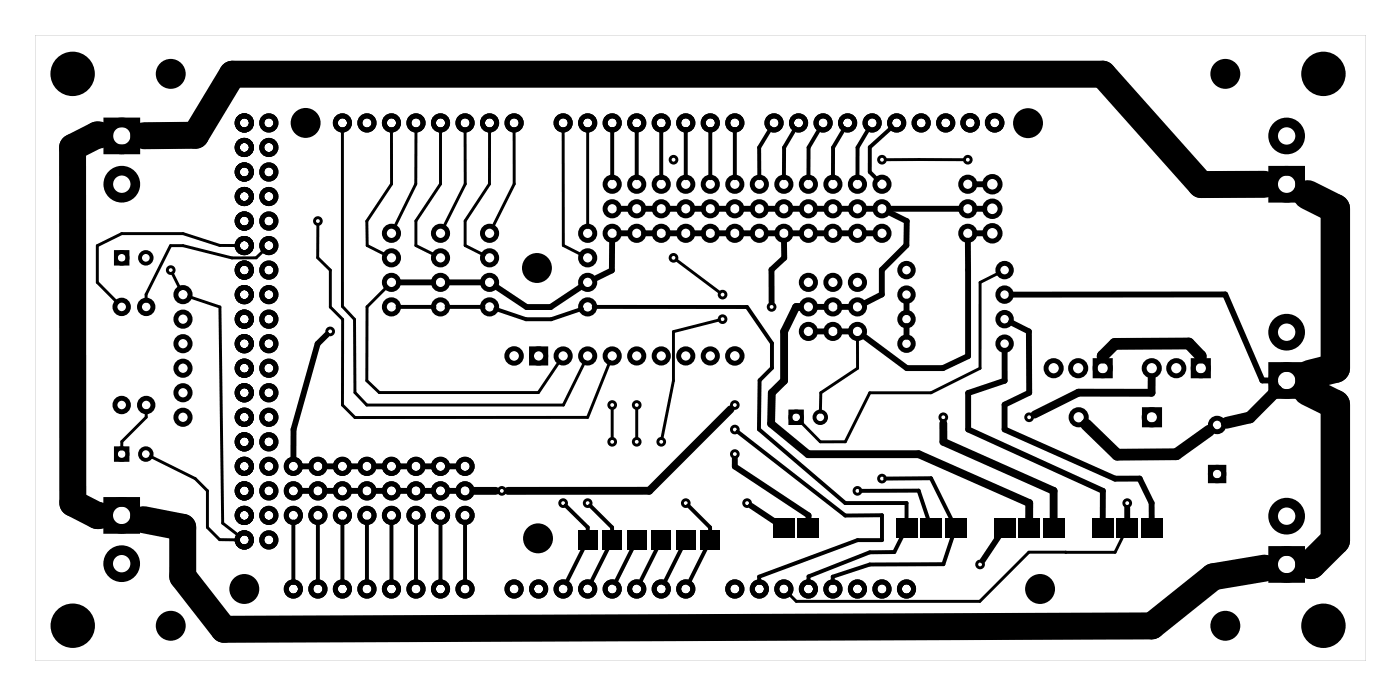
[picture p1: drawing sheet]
<svg xmlns="http://www.w3.org/2000/svg" width="145mm" height="72mm" viewBox="0 0 145 72" stroke-linecap="round" stroke-linejoin="round" font-family="sans-serif">
<g fill="#000">
<path d="M59.9 54.9h2v2h-2zM62.4 54.9h2v2h-2zM64.9 54.9h2v2h-2zM67.5 54.9h2v2h-2zM70 54.9h2v2h-2zM72.6 54.9h2v2h-2zM80.1 53.6h2.2v2h-2.2zM82.6 53.6h2.2v2h-2.2zM92.8 53.6h2.2v2h-2.2zM95.3 53.6h2.2v2h-2.2zM97.9 53.6h2.2v2h-2.2zM102.9 53.6h2.2v2h-2.2z"/>
<path d="M105.5 53.6h2.2v2h-2.2zM108 53.6h2.2v2h-2.2zM113.1 53.6h2.2v2h-2.2zM115.6 53.6h2.2v2h-2.2zM118.2 53.6h2.2v2h-2.2z"/>
<path d="M3.6 3.6v64.8h137.8v-64.8zM3.6 3.6h137.8v64.8h-137.8z"/>
</g>
<g fill="none" stroke="#000" stroke-width=".3">
<path d="M35.5 13.4v18.3l1.2 1.4 .1 7.5 1.2 1.3h20.3l2.3-4.5M40.5 13.4l.1 5.7-2.6 3.8v2.5l2 1M43.1 13.4v5.7l-2.3 4.5M45.6 13.4v5.7l-2.5 3.8v2.5l2 1M48.2 13.4v5.7l-2.3 4.5M50.7 13.4v5.7l-2.5 3.8v2.5l1.9 1M53.2 13.4l.1 5.7-2.3 4.5M58.3 13.4v12l2 1M60.9 13.4v10.1M91.7 16.5h8.2M17.8 28.3l.9 1.7M19.5 30.7l3.3 1.1 .3 22.4 1.7 1.3"/>
<path d="M24.7 25.4h-1.9l-3.8-1.2h-6.4l-2.5 1.2v3.8l2.1 2.2M27.4 25.9l-.9 .8h-2.5l-5-1.3h-1.3l-2.6 5.1v.7M32.9 23.2v3.5l1.3 1.3v3.8l1.3 1.3v8.8l1.3 1.3h24.1l2.3-5.8M40.1 29.7l-2.1 2.1v7.6l1.3 1.2h16.5l2.2-3.2M70 26.9l4.6 3.4M74.5 33.1l-4.8 1.2v5.1l-1.2 6M88.8 34.9v3.2l-3.8 2.6v2M103.5 28.2l-2 1v8.9l-5.1 2.6h-6.3l-2.6 5-2.5 .1-2.2-2.2M15.1 42.5v.7l-2.5 2.5v.8M15.6 47.3l4.6 2.3 1.3 1.2v3.8l1.2 1.3h2M63.4 42.3v3.1M65.9 42.3v3.1"/>
<path d="M110.4 57.2h.1M116.3 55.5l-.8 1.7h-8.9l-5.1 5.1h-19l-.9-.9"/>
<circle cx="69.8" cy="16.5" r=".35"/>
<circle cx="91.3" cy="16.5" r=".35"/>
<circle cx="100.2" cy="16.5" r=".35"/>
<circle cx="17.7" cy="28" r=".35"/>
<circle cx="32.9" cy="22.9" r=".35"/>
<circle cx="34.2" cy="34.3" r=".35"/>
<circle cx="69.8" cy="26.7" r=".35"/>
<circle cx="74.8" cy="33" r=".35"/>
<circle cx="74.8" cy="30.5" r=".35"/>
<circle cx="79.9" cy="31.8" r=".35"/>
<circle cx="52" cy="50.8" r=".35"/>
<circle cx="58.3" cy="52.1" r=".35"/>
<circle cx="60.9" cy="52.1" r=".35"/>
<circle cx="63.4" cy="41.9" r=".35"/>
<circle cx="63.4" cy="45.7" r=".35"/>
<circle cx="65.9" cy="45.7" r=".35"/>
<circle cx="65.9" cy="41.9" r=".35"/>
<circle cx="68.5" cy="45.7" r=".35"/>
<circle cx="71" cy="52.1" r=".35"/>
<circle cx="76.1" cy="41.9" r=".35"/>
<circle cx="76.1" cy="47" r=".35"/>
<circle cx="76.1" cy="44.5" r=".35"/>
<circle cx="77.4" cy="52.1" r=".35"/>
<circle cx="88.8" cy="50.8" r=".35"/>
<circle cx="91.3" cy="49.6" r=".35"/>
<circle cx="97.7" cy="43.2" r=".35"/>
<circle cx="101.5" cy="58.4" r=".35"/>
<circle cx="106.6" cy="43.2" r=".35"/>
<circle cx="116.7" cy="52.1" r=".35"/>
</g>
<g fill="none" stroke="#000" stroke-width=".51">
<path d="M113.4 37.3h1.6v1.6h-1.6zM123.6 37.3h1.6v1.6h-1.6zM118.5 42.4h1.6v1.6h-1.6zM125.4 48.4h1.4v1.4h-1.4z"/>
<circle cx="25.3" cy="15.3" r=".74"/>
<circle cx="25.3" cy="12.7" r=".74"/>
<circle cx="25.3" cy="17.8" r=".74"/>
<circle cx="27.8" cy="15.3" r=".74"/>
<circle cx="27.8" cy="12.7" r=".74"/>
<circle cx="27.8" cy="17.8" r=".74"/>
<circle cx="35.5" cy="12.7" r=".74"/>
<circle cx="38" cy="12.7" r=".74"/>
<circle cx="40.5" cy="12.7" r=".74"/>
<circle cx="43.1" cy="12.7" r=".74"/>
<circle cx="45.6" cy="12.7" r=".74"/>
<circle cx="48.2" cy="12.7" r=".74"/>
<circle cx="50.7" cy="12.7" r=".74"/>
<circle cx="53.2" cy="12.7" r=".74"/>
<circle cx="58.3" cy="12.7" r=".74"/>
<circle cx="60.9" cy="12.7" r=".74"/>
<circle cx="63.4" cy="12.7" r=".74"/>
<circle cx="63.4" cy="19.1" r=".74"/>
<circle cx="65.9" cy="12.7" r=".74"/>
<circle cx="65.9" cy="19.1" r=".74"/>
<circle cx="68.5" cy="12.7" r=".74"/>
<circle cx="68.5" cy="19.1" r=".74"/>
<circle cx="71" cy="12.7" r=".74"/>
<circle cx="71" cy="19.1" r=".74"/>
<circle cx="73.6" cy="12.7" r=".74"/>
<circle cx="73.6" cy="19.1" r=".74"/>
<circle cx="76.1" cy="12.7" r=".74"/>
<circle cx="76.1" cy="19.1" r=".74"/>
<circle cx="78.6" cy="19.1" r=".74"/>
<circle cx="80.2" cy="12.7" r=".74"/>
<circle cx="81.2" cy="19.1" r=".74"/>
<circle cx="82.7" cy="12.7" r=".74"/>
<circle cx="83.7" cy="19.1" r=".74"/>
<circle cx="85.2" cy="12.7" r=".74"/>
<circle cx="86.3" cy="19.1" r=".74"/>
<circle cx="87.8" cy="12.7" r=".74"/>
<circle cx="88.8" cy="19.1" r=".74"/>
<circle cx="90.3" cy="12.7" r=".74"/>
<circle cx="91.3" cy="19.1" r=".74"/>
<circle cx="92.9" cy="12.7" r=".74"/>
<circle cx="95.4" cy="12.7" r=".74"/>
<circle cx="97.9" cy="12.7" r=".74"/>
<circle cx="100.2" cy="19.1" r=".74"/>
<circle cx="100.5" cy="12.7" r=".75"/>
<circle cx="100.5" cy="12.7" r=".74"/>
<circle cx="102.8" cy="19.1" r=".8"/>
<circle cx="103" cy="12.7" r=".75"/>
<circle cx="103" cy="12.7" r=".74"/>
<circle cx="12.6" cy="31.8" r=".7"/>
<circle cx="15.1" cy="31.8" r=".7"/>
<circle cx="19" cy="35.6" r=".74"/>
<circle cx="19" cy="38.1" r=".74"/>
<circle cx="19" cy="30.5" r=".74"/>
<circle cx="19" cy="33" r=".74"/>
<circle cx="25.3" cy="35.6" r=".74"/>
<circle cx="25.3" cy="38.1" r=".74"/>
<circle cx="25.3" cy="33" r=".74"/>
<circle cx="25.3" cy="20.3" r=".74"/>
<circle cx="25.3" cy="22.9" r=".74"/>
<circle cx="25.3" cy="30.5" r=".74"/>
<circle cx="25.3" cy="25.4" r=".74"/>
<circle cx="25.3" cy="28" r=".74"/>
<circle cx="27.8" cy="38.1" r=".74"/>
<circle cx="27.8" cy="35.6" r=".74"/>
<circle cx="27.8" cy="33" r=".74"/>
<circle cx="27.8" cy="20.3" r=".74"/>
<circle cx="27.8" cy="25.4" r=".74"/>
<circle cx="27.8" cy="28" r=".74"/>
<circle cx="27.8" cy="30.5" r=".74"/>
<circle cx="27.8" cy="22.9" r=".74"/>
<circle cx="40.5" cy="29.2" r=".74"/>
<circle cx="40.5" cy="31.8" r=".74"/>
<circle cx="40.5" cy="24.2" r=".74"/>
<circle cx="40.5" cy="26.7" r=".74"/>
<circle cx="45.6" cy="29.2" r=".74"/>
<circle cx="45.6" cy="31.8" r=".74"/>
<circle cx="45.6" cy="24.2" r=".74"/>
<circle cx="45.6" cy="26.7" r=".74"/>
<circle cx="50.7" cy="29.2" r=".74"/>
<circle cx="50.7" cy="31.8" r=".74"/>
<circle cx="50.7" cy="24.2" r=".74"/>
<circle cx="50.7" cy="26.7" r=".74"/>
<circle cx="53.2" cy="36.9" r=".75"/>
<circle cx="55.8" cy="36.9" r=".74"/>
<circle cx="58.3" cy="36.9" r=".74"/>
<circle cx="60.9" cy="29.2" r=".74"/>
<circle cx="60.9" cy="31.8" r=".74"/>
<circle cx="60.9" cy="24.2" r=".74"/>
<circle cx="60.9" cy="26.7" r=".74"/>
<circle cx="60.9" cy="36.9" r=".74"/>
<circle cx="63.4" cy="24.2" r=".74"/>
<circle cx="63.4" cy="21.6" r=".74"/>
<circle cx="63.4" cy="36.9" r=".74"/>
<circle cx="65.9" cy="21.6" r=".74"/>
<circle cx="65.9" cy="24.2" r=".74"/>
<circle cx="65.9" cy="36.9" r=".74"/>
<circle cx="68.5" cy="21.6" r=".74"/>
<circle cx="68.5" cy="24.2" r=".74"/>
<circle cx="68.5" cy="36.9" r=".74"/>
<circle cx="71" cy="21.6" r=".74"/>
<circle cx="71" cy="24.2" r=".74"/>
<circle cx="71" cy="36.9" r=".74"/>
<circle cx="73.6" cy="24.2" r=".74"/>
<circle cx="73.6" cy="21.6" r=".74"/>
<circle cx="73.6" cy="36.9" r=".74"/>
<circle cx="76.1" cy="21.6" r=".74"/>
<circle cx="76.1" cy="24.2" r=".74"/>
<circle cx="76.1" cy="36.9" r=".75"/>
<circle cx="78.6" cy="21.6" r=".74"/>
<circle cx="78.6" cy="24.2" r=".74"/>
<circle cx="81.2" cy="21.6" r=".74"/>
<circle cx="81.2" cy="24.2" r=".74"/>
<circle cx="83.7" cy="34.3" r=".74"/>
<circle cx="83.7" cy="29.2" r=".74"/>
<circle cx="83.7" cy="31.8" r=".74"/>
<circle cx="83.7" cy="21.6" r=".74"/>
<circle cx="83.7" cy="24.2" r=".74"/>
<circle cx="86.3" cy="34.3" r=".74"/>
<circle cx="86.3" cy="29.2" r=".74"/>
<circle cx="86.3" cy="31.8" r=".74"/>
<circle cx="86.3" cy="21.6" r=".74"/>
<circle cx="86.3" cy="24.2" r=".74"/>
<circle cx="88.8" cy="34.3" r=".74"/>
<circle cx="88.8" cy="29.2" r=".74"/>
<circle cx="88.8" cy="31.8" r=".74"/>
<circle cx="88.8" cy="24.2" r=".74"/>
<circle cx="88.8" cy="21.6" r=".74"/>
<circle cx="91.3" cy="21.6" r=".74"/>
<circle cx="91.3" cy="24.2" r=".74"/>
<circle cx="93.9" cy="30.5" r=".7"/>
<circle cx="93.9" cy="33" r=".7"/>
<circle cx="93.9" cy="28" r=".7"/>
<circle cx="93.9" cy="35.6" r=".7"/>
<circle cx="100.2" cy="24.2" r=".74"/>
<circle cx="100.2" cy="21.6" r=".74"/>
<circle cx="102.8" cy="24.2" r=".8"/>
<circle cx="102.8" cy="21.6" r=".8"/>
<circle cx="104" cy="28" r=".7"/>
<circle cx="104" cy="30.5" r=".7"/>
<circle cx="104" cy="33" r=".7"/>
<circle cx="104" cy="35.6" r=".7"/>
<circle cx="109.1" cy="38.1" r=".79"/>
<circle cx="111.7" cy="38.1" r=".79"/>
<circle cx="114.2" cy="38.1" r=".79"/>
<circle cx="119.3" cy="38.1" r=".79"/>
<circle cx="121.8" cy="38.1" r=".79"/>
<circle cx="124.4" cy="38.1" r=".79"/>
<circle cx="12.6" cy="41.9" r=".7"/>
<circle cx="15.1" cy="41.9" r=".7"/>
<circle cx="19" cy="43.2" r=".74"/>
<circle cx="19" cy="40.7" r=".74"/>
<circle cx="25.3" cy="53.4" r=".74"/>
<circle cx="25.3" cy="55.9" r=".74"/>
<circle cx="25.3" cy="50.8" r=".74"/>
<circle cx="25.3" cy="40.7" r=".74"/>
<circle cx="25.3" cy="48.3" r=".74"/>
<circle cx="25.3" cy="43.2" r=".74"/>
<circle cx="25.3" cy="45.7" r=".74"/>
<circle cx="27.8" cy="50.8" r=".74"/>
<circle cx="27.8" cy="53.4" r=".74"/>
<circle cx="27.8" cy="48.3" r=".74"/>
<circle cx="27.8" cy="40.7" r=".74"/>
<circle cx="27.8" cy="43.2" r=".74"/>
<circle cx="27.8" cy="55.9" r=".74"/>
<circle cx="27.8" cy="45.7" r=".74"/>
<circle cx="30.4" cy="48.3" r=".74"/>
<circle cx="30.4" cy="53.4" r=".74"/>
<circle cx="30.4" cy="50.8" r=".74"/>
<circle cx="32.9" cy="53.4" r=".74"/>
<circle cx="32.9" cy="50.8" r=".74"/>
<circle cx="32.9" cy="48.3" r=".74"/>
<circle cx="35.5" cy="53.4" r=".74"/>
<circle cx="35.5" cy="50.8" r=".74"/>
<circle cx="35.5" cy="48.3" r=".74"/>
<circle cx="38" cy="53.4" r=".74"/>
<circle cx="38" cy="50.8" r=".74"/>
<circle cx="38" cy="48.3" r=".74"/>
<circle cx="40.5" cy="53.4" r=".74"/>
<circle cx="40.5" cy="48.3" r=".74"/>
<circle cx="40.5" cy="50.8" r=".74"/>
<circle cx="43.1" cy="53.4" r=".74"/>
<circle cx="43.1" cy="50.8" r=".74"/>
<circle cx="43.1" cy="48.3" r=".74"/>
<circle cx="45.6" cy="53.4" r=".74"/>
<circle cx="45.6" cy="48.3" r=".74"/>
<circle cx="45.6" cy="50.8" r=".74"/>
<circle cx="48.2" cy="50.8" r=".74"/>
<circle cx="48.2" cy="53.4" r=".74"/>
<circle cx="48.2" cy="48.3" r=".74"/>
<circle cx="111.7" cy="43.2" r=".79"/>
<circle cx="119.3" cy="43.2" r=".79"/>
<circle cx="126.1" cy="49.1" r=".7"/>
<circle cx="126.1" cy="44" r=".7"/>
<circle cx="30.4" cy="61" r=".74"/>
<circle cx="32.9" cy="61" r=".74"/>
<circle cx="35.5" cy="61" r=".74"/>
<circle cx="38" cy="61" r=".74"/>
<circle cx="40.5" cy="61" r=".74"/>
<circle cx="43.1" cy="61" r=".74"/>
<circle cx="45.6" cy="61" r=".74"/>
<circle cx="48.2" cy="61" r=".74"/>
<circle cx="53.2" cy="61" r=".74"/>
<circle cx="55.8" cy="61" r=".74"/>
<circle cx="58.3" cy="61" r=".74"/>
<circle cx="60.9" cy="61" r=".74"/>
<circle cx="63.4" cy="61" r=".74"/>
<circle cx="65.9" cy="61" r=".74"/>
<circle cx="68.5" cy="61" r=".74"/>
<circle cx="71" cy="61" r=".74"/>
<circle cx="76.1" cy="61" r=".74"/>
<circle cx="78.6" cy="61" r=".74"/>
<circle cx="81.2" cy="61" r=".74"/>
<circle cx="83.7" cy="61" r=".74"/>
<circle cx="86.3" cy="61" r=".74"/>
<circle cx="88.8" cy="61" r=".74"/>
<circle cx="91.3" cy="61" r=".74"/>
<circle cx="93.9" cy="61" r=".74"/>
</g>
<g fill="none" stroke="#000" stroke-width=".36">
<circle cx="25.3" cy="17.8" r=".66"/>
<circle cx="25.3" cy="12.7" r=".66"/>
<circle cx="25.3" cy="15.3" r=".66"/>
<circle cx="27.8" cy="17.8" r=".66"/>
<circle cx="27.8" cy="12.7" r=".66"/>
<circle cx="27.8" cy="15.3" r=".66"/>
<circle cx="35.5" cy="12.7" r=".66"/>
<circle cx="38" cy="12.7" r=".66"/>
<circle cx="40.5" cy="12.7" r=".66"/>
<circle cx="43.1" cy="12.7" r=".66"/>
<circle cx="45.6" cy="12.7" r=".66"/>
<circle cx="48.2" cy="12.7" r=".66"/>
<circle cx="50.7" cy="12.7" r=".66"/>
<circle cx="53.2" cy="12.7" r=".66"/>
<circle cx="58.3" cy="12.7" r=".66"/>
<circle cx="60.9" cy="12.7" r=".66"/>
<circle cx="63.4" cy="12.7" r=".66"/>
<circle cx="65.9" cy="12.7" r=".66"/>
<circle cx="68.5" cy="12.7" r=".66"/>
<circle cx="71" cy="12.7" r=".66"/>
<circle cx="73.6" cy="12.7" r=".66"/>
<circle cx="76.1" cy="12.7" r=".66"/>
<circle cx="80.2" cy="12.7" r=".66"/>
<circle cx="82.7" cy="12.7" r=".66"/>
<circle cx="85.2" cy="12.7" r=".66"/>
<circle cx="87.8" cy="12.7" r=".66"/>
<circle cx="90.3" cy="12.7" r=".66"/>
<circle cx="92.9" cy="12.7" r=".66"/>
<circle cx="95.4" cy="12.7" r=".66"/>
<circle cx="97.9" cy="12.7" r=".66"/>
<circle cx="25.3" cy="20.3" r=".66"/>
<circle cx="25.3" cy="35.6" r=".66"/>
<circle cx="25.3" cy="33" r=".66"/>
<circle cx="25.3" cy="38.1" r=".66"/>
<circle cx="25.3" cy="28" r=".66"/>
<circle cx="25.3" cy="22.9" r=".66"/>
<circle cx="25.3" cy="25.4" r=".66"/>
<circle cx="25.3" cy="30.5" r=".66"/>
<circle cx="27.8" cy="20.3" r=".66"/>
<circle cx="27.8" cy="33" r=".66"/>
<circle cx="27.8" cy="35.6" r=".66"/>
<circle cx="27.8" cy="38.1" r=".66"/>
<circle cx="27.8" cy="25.4" r=".66"/>
<circle cx="27.8" cy="28" r=".66"/>
<circle cx="27.8" cy="30.5" r=".66"/>
<circle cx="27.8" cy="22.9" r=".66"/>
<circle cx="25.3" cy="55.9" r=".66"/>
<circle cx="25.3" cy="53.4" r=".66"/>
<circle cx="25.3" cy="45.7" r=".66"/>
<circle cx="25.3" cy="48.3" r=".66"/>
<circle cx="25.3" cy="50.8" r=".66"/>
<circle cx="25.3" cy="43.2" r=".66"/>
<circle cx="25.3" cy="40.7" r=".66"/>
<circle cx="27.8" cy="55.9" r=".66"/>
<circle cx="27.8" cy="53.4" r=".66"/>
<circle cx="27.8" cy="40.7" r=".66"/>
<circle cx="27.8" cy="43.2" r=".66"/>
<circle cx="27.8" cy="48.3" r=".66"/>
<circle cx="27.8" cy="45.7" r=".66"/>
<circle cx="27.8" cy="50.8" r=".66"/>
<circle cx="30.4" cy="61" r=".66"/>
<circle cx="32.9" cy="61" r=".66"/>
<circle cx="35.5" cy="61" r=".66"/>
<circle cx="38" cy="61" r=".66"/>
<circle cx="40.5" cy="61" r=".66"/>
<circle cx="43.1" cy="61" r=".66"/>
<circle cx="45.6" cy="61" r=".66"/>
<circle cx="48.2" cy="61" r=".66"/>
<circle cx="53.2" cy="61" r=".66"/>
<circle cx="55.8" cy="61" r=".66"/>
<circle cx="58.3" cy="61" r=".66"/>
<circle cx="60.9" cy="61" r=".66"/>
<circle cx="63.4" cy="61" r=".66"/>
<circle cx="65.9" cy="61" r=".66"/>
<circle cx="68.5" cy="61" r=".66"/>
<circle cx="71" cy="61" r=".66"/>
<circle cx="76.1" cy="61" r=".66"/>
<circle cx="78.6" cy="61" r=".66"/>
<circle cx="81.2" cy="61" r=".66"/>
<circle cx="83.7" cy="61" r=".66"/>
<circle cx="86.3" cy="61" r=".66"/>
<circle cx="88.8" cy="61" r=".66"/>
<circle cx="91.3" cy="61" r=".66"/>
<circle cx="93.9" cy="61" r=".66"/>
</g>
<g fill="none" stroke="#000" stroke-width=".4">
<path d="M12 26.1h1.2v1.2h-1.2zM12 46.4h1.2v1.2h-1.2zM81.9 42.6h1.2v1.2h-1.2z"/>
<circle cx="12.6" cy="26.7" r=".6"/>
<circle cx="15.1" cy="26.7" r=".6"/>
<circle cx="12.6" cy="47" r=".6"/>
<circle cx="15.1" cy="47" r=".6"/>
<circle cx="82.5" cy="43.2" r=".6"/>
<circle cx="85" cy="43.2" r=".6"/>
</g>
<g fill="none" stroke="#000" stroke-width="1" stroke-linecap="butt">
<path d="M11.2 12.7h2.8v2.8h-2.8zM131.9 17.7h2.8v2.8h-2.8zM131.9 38h2.8v2.8h-2.8zM11.2 52h2.8v2.8h-2.8zM131.9 57h2.8v2.8h-2.8z"/>
<circle cx="12.6" cy="19.1" r="1.4"/>
<circle cx="12.6" cy="14.1" r="1.4"/>
<circle cx="133.3" cy="19.1" r="1.4"/>
<circle cx="133.3" cy="14.1" r="1.4"/>
<circle cx="133.3" cy="39.4" r="1.4"/>
<circle cx="133.3" cy="34.4" r="1.4"/>
<circle cx="12.6" cy="58.4" r="1.4"/>
<circle cx="12.6" cy="53.4" r="1.4"/>
<circle cx="133.3" cy="58.4" r="1.4"/>
<circle cx="133.3" cy="53.4" r="1.4"/>
</g>
<g fill="none" stroke="#000" stroke-width=".41">
<path d="M63.4 13.4v5.1M65.9 13.4v5.1M68.5 13.4v5.1M71 13.4v5.1M73.6 13.4v5.1M76.1 13.4v5.1M79.8 13.3l-1.2 2v3.2M82.4 13.3l-1.2 2v3.2M84.9 13.3l-1.2 2v3.2M87.5 13.3l-1.2 2v3.2M90 13.3l-1.2 2v3.2M92.4 13.1l-2.3 2.1v2.6l.8 .8"/>
<path d="M41.2 31.8h3.8M46.2 31.8h3.9M51.3 32l3.2 1.1h2.6l3.2-1.1M55 36.1h1.6v1.5h-1.6zM61.5 31.8h15.9l2.5 3.7v2.6l-1.2 1.3-.1 5.1 8.9 7.6h6.4v1.7M30.4 54v6.4M32.9 54v6.4M35.5 54v6.4M38 54v6.4M40.5 54v6.4M43.1 54v6.4M45.6 54v6.4"/>
<path d="M48.2 54v6.4M58.6 52.3l2.3 2.3v.4M60.4 56.8l-1.8 3.6M61.1 52.3l2.3 2.3v.4M63 56.8l-1.9 3.6M65.5 56.8l-1.8 3.6M68.1 56.8l-1.9 3.6M70.6 56.8l-1.8 3.6M71.3 52.3l2.2 2.3v.4M73.1 56.8l-1.8 3.6M76.4 44.7l11.1 8.7h3.8v2.5h-2.5l-10.2 3.8v.7M89.1 50.8h6l1 3"/>
<path d="M91.7 49.6l4.7-.1 2.1 4.3M93.5 55.5l-.9 1.7h-2.5l-6.4 2.5v.7M98.7 55.5l-1 2.9-7.6 .1-3.9 1.2 .1 .7"/>
</g>
<g fill="#000">
<circle cx="7.5" cy="7.6" r="2.3"/>
<circle cx="17.7" cy="7.6" r="1.55"/>
<circle cx="31.7" cy="12.7" r="1.55"/>
<circle cx="106.5" cy="12.8" r="1.55"/>
<circle cx="126.9" cy="7.6" r="1.55"/>
<circle cx="137.1" cy="7.6" r="2.3"/>
<circle cx="55.6" cy="27.8" r="1.55"/>
<circle cx="55.7" cy="55.7" r="1.55"/>
<circle cx="7.5" cy="64.8" r="2.3"/>
<circle cx="17.7" cy="64.8" r="1.55"/>
<circle cx="25.3" cy="61" r="1.55"/>
<circle cx="107.7" cy="61" r="1.55"/>
<circle cx="126.9" cy="64.8" r="1.55"/>
<circle cx="137.1" cy="64.8" r="2.3"/>
</g>
<g fill="none" stroke="#000" stroke-width=".61">
<path d="M101 19.1h.9M33.8 34.7l-.9 .9-2.5 8.9v3M41.3 29.2h3.6M46.4 29.2h3.5M60.2 29.7l-3.2 2.1h-2.5l-3.2-2.1M63.4 24.9v3.1l-1.9 .9M64.2 21.6h1M64.2 24.2h1M66.7 21.6h1M66.7 24.2h1M69.2 21.6h1.1M69.2 24.2h1.1"/>
<path d="M71.8 21.6h1M71.8 24.2h1M74.3 21.6h1M74.3 24.2h1M76.9 21.6h1M76.9 24.2h1M79.4 21.6h1M79.4 24.2h1M81.2 24.9v1.8l-1.3 1.2v3.4M81.9 21.6h1.1M81.9 24.2h1.1M84.5 21.6h1"/>
<path d="M84.5 24.2h1M84.5 31.8h1M84.5 34.3h1M87 21.6h1M87 24.2h1M87 31.8h1M87 34.3h1M89.6 21.6h1M89.6 24.2h1M92 22l1.9 .9v2.5l-2.6 2.5v2.6l-1.8 .9M92.1 21.6h7.4M93.9 31.2v1.1"/>
<path d="M93.9 33.8v1.1M100.2 24.9l.1 12-2.6 1.2h-3.8l-4.5-3.3M101 21.6h.9M101 24.2h.9M104 36.3v3.1l-3.7 1.3v3.8l13.9 6.3v3M104.7 33.4l1.9 .9v6.4l-2.6 1.2v2.6l11.5 5.1h2.5l1.3 2.5v1.7M104.8 30.5h22.1l3.8 8.9h1.4M31.1 48.3h1.1M31.1 50.8h1.1M33.7 48.3h1M33.7 50.8h1M36.2 48.3h1"/>
<path d="M36.2 50.8h1M38.8 48.3h1M38.8 50.8h1M41.3 48.3h1M41.3 50.8h1M43.8 48.3h1.1M43.8 50.8h1.1M46.4 48.3h1M46.4 50.8h1M76.1 47.5v.8l7.6 5.1v.4M77.8 52.4l2.4 1.6M103.5 55.5l-1.7 2.5"/>
<path d="M116.7 52.6v1.2"/>
</g>
<path d="M82.8 31.8h-.4l-1.2 2.5v5.1l-1.3 1.3v3.2l3.8 3.1h11.4l11.5 5.1v1.7M119.3 39.1v1.6h-7.6l-4.6 2.2M49.1 50.8h2.2M75.7 42.4l-8.5 8.4h-14.6M97.7 43.8v2l11.4 5v3" fill="none" stroke="#000" stroke-width=".81"/>
<path d="M114.2 37v-.1l1.3-1.3h7.6l1.3 1.3v.1M112.5 44l3.2 3.1 6.1-.1 3.4-2.4M132.2 40.4l-2.8 2.8-2.4 .6" fill="none" stroke="#000" stroke-width="1.2"/>
<path d="M10.3 14h-.2l-2.6 1.3v36.8l2.6 1.3h.2M14.9 14.1l5.4-.1 3.8-6.3h90.1l10.2 11.4h6.5M14.9 53.8l4 .8v5.1l4.3 5.5 96.1-.4 6.3-5.1 5.4-.9" fill="none" stroke="#000" stroke-width="2.8"/>
<path d="M135.4 20.2l2.9 1.4v16.5l-2.7 .7M135.5 40.5l2.8 1.4v14.1l-2.5 2.4h-.1" fill="none" stroke="#000" stroke-width="3"/>
</svg>
